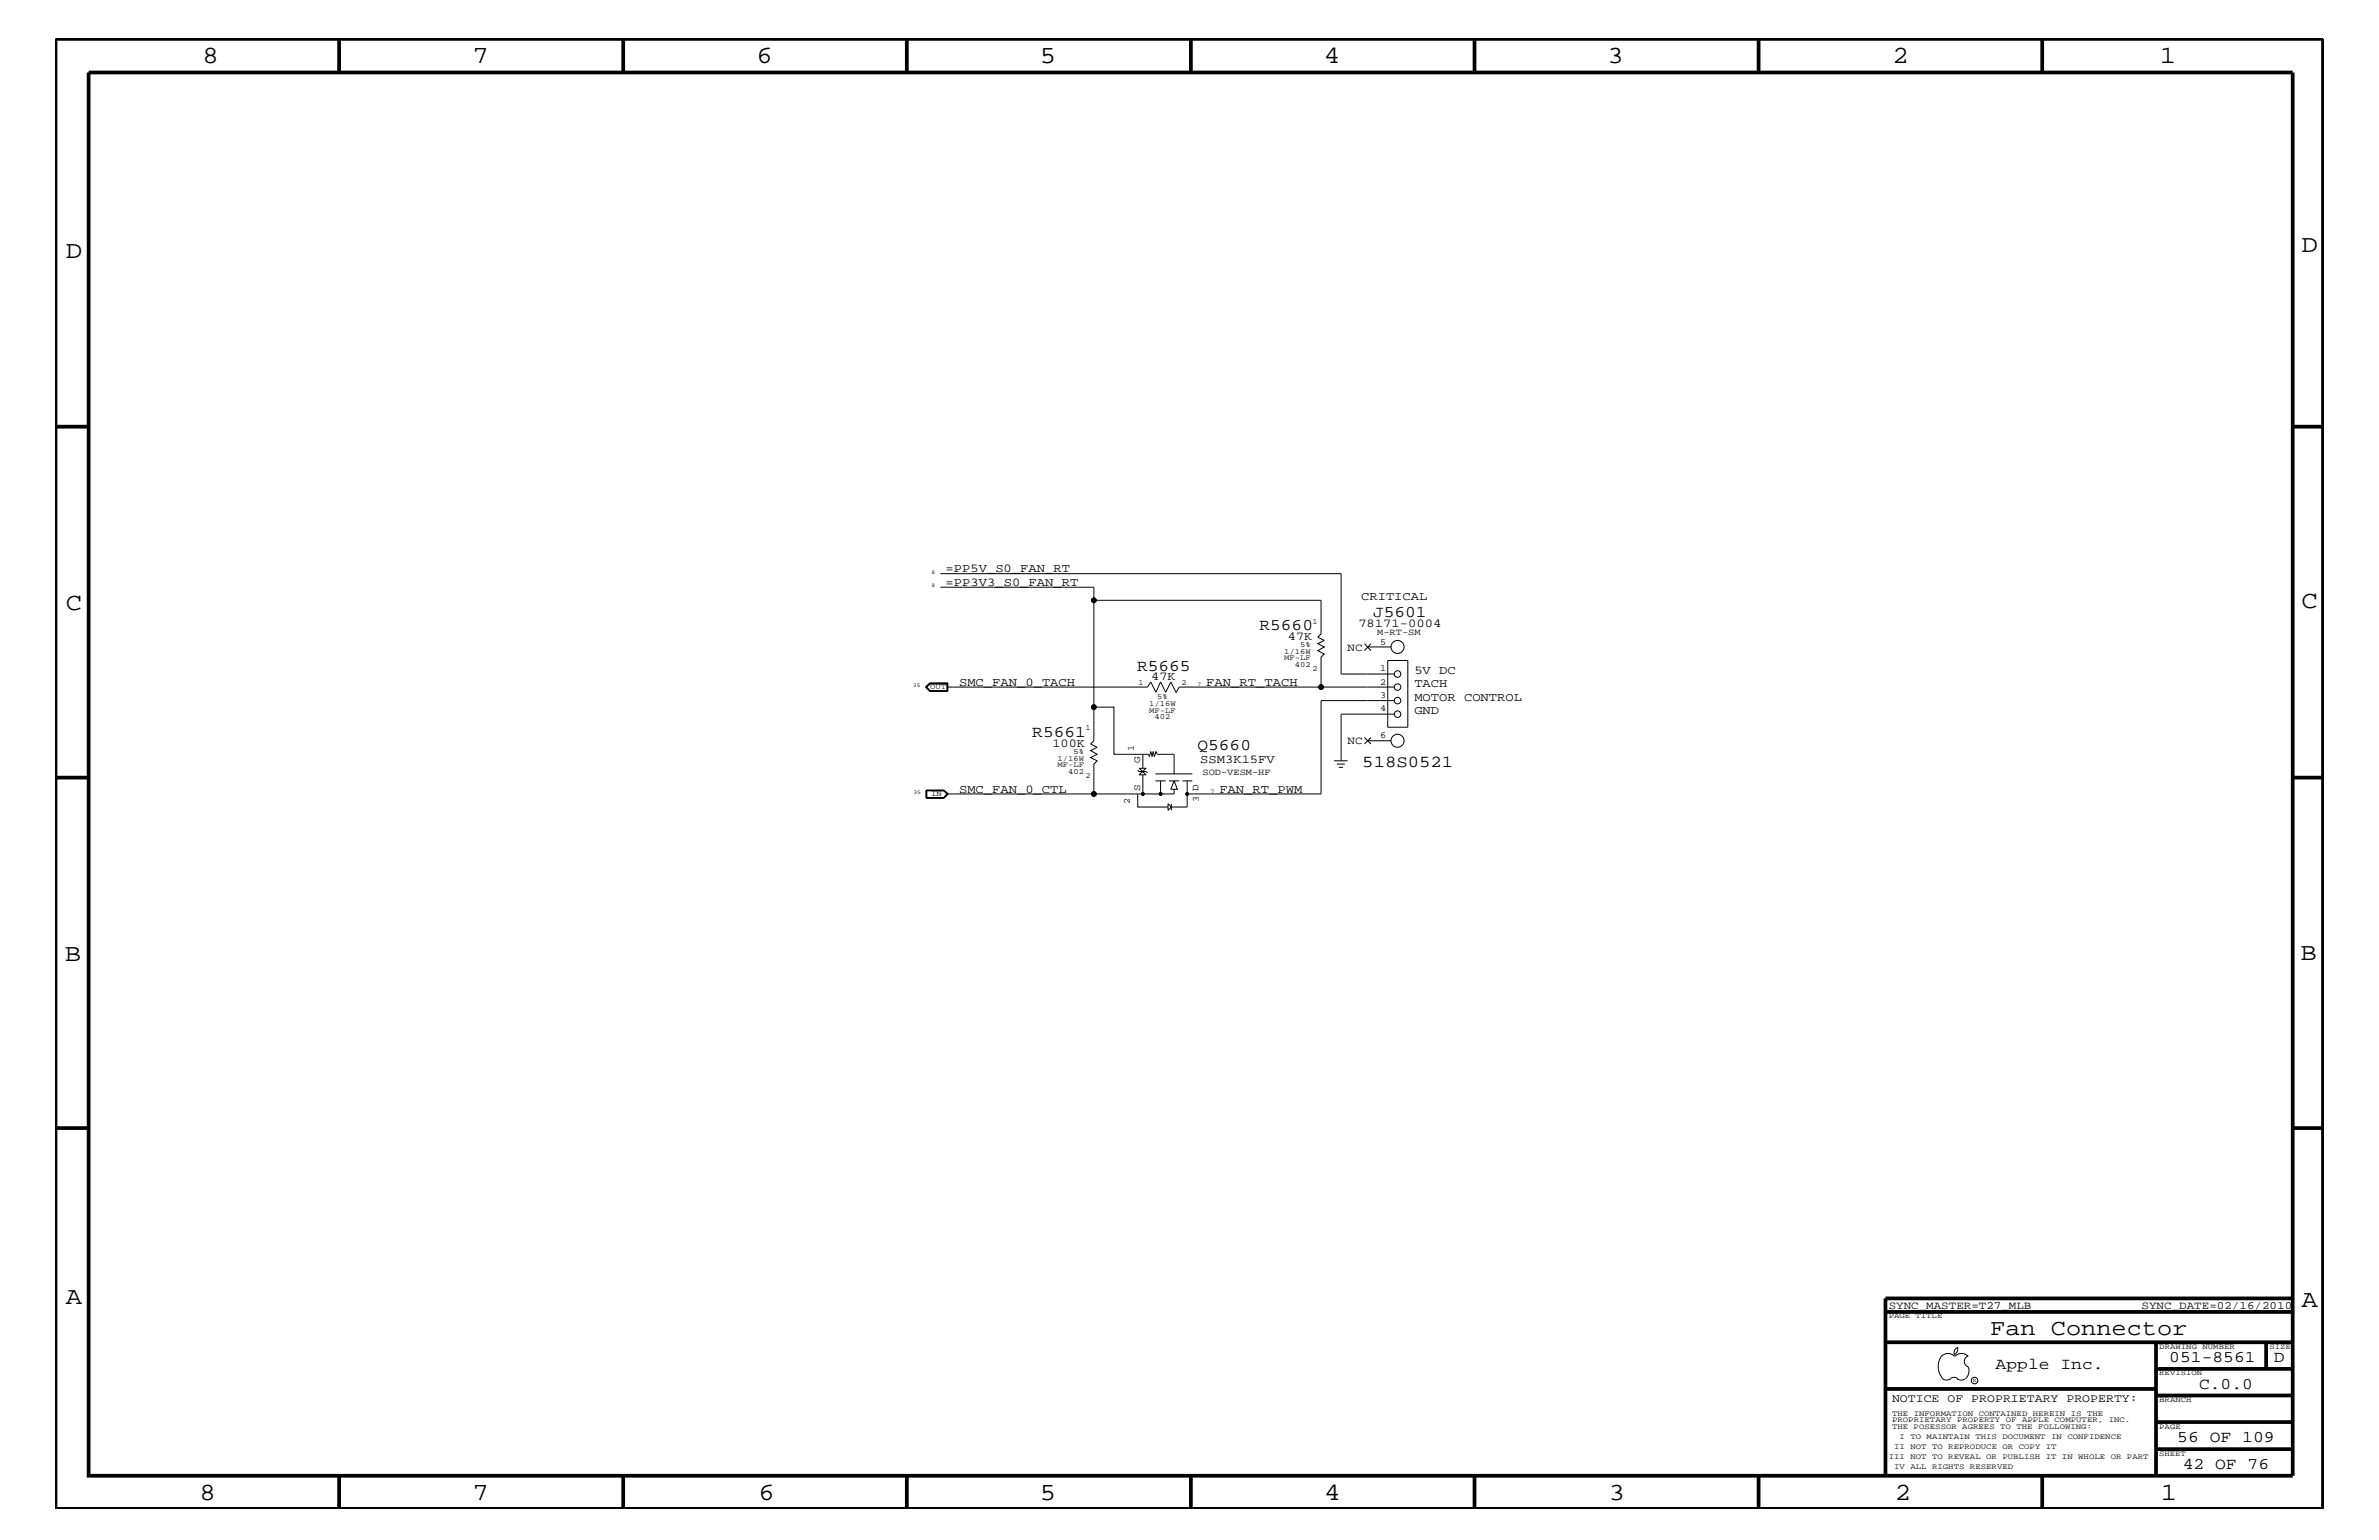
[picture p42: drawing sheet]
<svg xmlns="http://www.w3.org/2000/svg" width="432mm" height="279mm" viewBox="0 0 432 279" stroke-linecap="round" stroke-linejoin="round" font-family="sans-serif">
<defs><g id="words">
<g font-size="4.5">
<text x="36.7" y="11.5">8</text>
<text x="85.8" y="11.5">7</text>
<text x="137.3" y="11.5">6</text>
<text x="188.7" y="11.5">5</text>
<text x="240.3" y="11.5">4</text>
<text x="291.8" y="11.5">3</text>
<text x="343.5" y="11.5">2</text>
<text x="392" y="11.5">1</text>
<text x="11.9" y="46.8">D</text>
<text x="417.7" y="45.7">D</text>
<text x="11.9" y="110.6">C</text>
<text x="417.7" y="110.3">C</text>
<text x="11.8" y="174.3">B</text>
<text x="417.6" y="174.2">B</text>
<text x="11.9" y="236.7">A</text>
<text x="417.7" y="237.1">A</text>
<text x="36.2" y="272.1">8</text>
<text x="85.8" y="272.1">7</text>
<text x="137.7" y="272.1">6</text>
<text x="188.7" y="272.1">5</text>
<text x="240.4" y="272.1">4</text>
<text x="292" y="272.1">3</text>
<text x="343.9" y="272.1">2</text>
<text x="392.2" y="272.1">1</text>
</g>
<text font-size="4.1" x="361.2" y="242.3">Fan Connector</text>
<g font-size="3">
<text x="249.2" y="111.9">J5601</text>
<text x="228.6" y="114.2">R5660</text>
<text x="206.4" y="121.7">R5665</text>
<text x="187.4" y="133.6">R5661</text>
<text x="217.3" y="136.1">Q5660</text>
<text x="247.3" y="139.2">518S0521</text>
<text x="362.2" y="248.4">Apple Inc.</text>
<text x="393.7" y="247.1">051-8561</text>
<text x="399.2" y="252">C.0.0</text>
<text x="412.7" y="247.1">D</text>
<text x="395.2" y="261.6">56 OF 109</text>
<text x="396.2" y="266.6">42 OF 76</text>
</g>
<g font-size="2.2">
<text x="171.6" y="106.3">=PP3V3_S0_FAN_RT</text>
<text x="171.6" y="103.8">=PP5V_S0_FAN_RT</text>
<text x="246.5" y="113.7">78171-0004</text>
<text x="247.1" y="108.9">CRITICAL</text>
<text x="233.8" y="116.1">47K</text>
<text x="174.1" y="124.4">SMC_FAN_0_TACH</text>
<text x="209" y="123.4">47K</text>
<text x="218.9" y="124.4">FAN_RT_TACH</text>
<text x="256.7" y="122.3">5V DC</text>
<text x="256.7" y="124.7">TACH</text>
<text x="256.7" y="127.1">MOTOR CONTROL</text>
<text x="256.7" y="129.6">GND</text>
<text x="191" y="135.5">100K</text>
<text x="174.1" y="143.9">SMC_FAN_0_CTL</text>
<text x="217.8" y="138.4">SSM3K15FV</text>
<text x="221.3" y="143.9">FAN_RT_PWM</text>
</g>
<text font-size="2.1" x="343.4" y="254.4">NOTICE OF PROPRIETARY PROPERTY:</text>
<g font-size="2">
<text x="244.6" y="118.1">NC</text>
<text x="244.6" y="135">NC</text>
<text x="342.8" y="237.4">SYNC_MASTER=T27_MLB</text>
<text x="388.7" y="237.4">SYNC_DATE=02/16/2010</text>
</g>
<g font-size="1.8">
<text x="206.9" y="143.5" transform="rotate(-90 206.9 143.5)">S</text>
<text x="206.9" y="138.4" transform="rotate(-90 206.9 138.4)">G</text>
<text x="217.5" y="143.5" transform="rotate(-90 217.5 143.5)">D</text>
</g>
<g font-size="1.7">
<text x="250" y="115.3">M-RT-SM</text>
<text x="250.5" y="117">5</text>
<text x="250.5" y="121.8">1</text>
<text x="250.5" y="124.2">2</text>
<text x="250.5" y="129.1">4</text>
<text x="250.5" y="126.6">3</text>
<text x="205.8" y="136.2" transform="rotate(-90 205.8 136.2)">1</text>
<text x="250.5" y="133.9">6</text>
<text x="218.3" y="140.6">SOD-VESM-HF</text>
<text x="205.1" y="145.8" transform="rotate(-90 205.1 145.8)">2</text>
<text x="217.6" y="145.6" transform="rotate(-90 217.6 145.6)">3</text>
</g>
<g font-size="1.4">
<text x="238.3" y="113.1">1</text>
<text x="233.1" y="119.8">MF-LF</text>
<text x="233.1" y="118.6">1/16W</text>
<text x="236" y="117.4">5%</text>
<text x="168.8" y="125.1">OUT</text>
<text x="206.7" y="124.3">1</text>
<text x="214.5" y="124.3">2</text>
<text x="235" y="121">402</text>
<text x="238.3" y="121.7">2</text>
<text x="208.6" y="129.3">MF-LF</text>
<text x="208.6" y="128">1/16W</text>
<text x="209.6" y="130.5">402</text>
<text x="210" y="126.9">5%</text>
<text x="194.8" y="136.8">5%</text>
<text x="197" y="132.5">1</text>
<text x="191.9" y="139.2">MF-LF</text>
<text x="191.9" y="138">1/16W</text>
<text x="193.9" y="140.4">402</text>
<text x="197" y="141.1">2</text>
<text x="169" y="144.5">IN</text>
<text x="342.8" y="239.2">PAGE TITLE</text>
<text x="391.9" y="244.7">DRAWING NUMBER</text>
<text x="411.9" y="244.7">SIZE</text>
<text x="391.9" y="249.5">REVISION</text>
<text x="343.4" y="256.8">THE INFORMATION CONTAINED HEREIN IS THE</text>
<text x="391.9" y="254.4">BRANCH</text>
<text x="343.4" y="259.3">THE POSESSOR AGREES TO THE FOLLOWING:</text>
<text x="343.4" y="258">PROPRIETARY PROPERTY OF APPLE COMPUTER, INC.</text>
<text x="343.8" y="262.9">II NOT TO REPRODUCE OR COPY IT</text>
<text x="344.8" y="261.1">I TO MAINTAIN THIS DOCUMENT IN CONFIDENCE</text>
<text x="391.9" y="259.3">PAGE</text>
<text x="342.8" y="264.7">III NOT TO REVEAL OR PUBLISH IT IN WHOLE OR PART</text>
<text x="343.8" y="266.6">IV ALL RIGHTS RESERVED</text>
<text x="391.9" y="264.1">SHEET</text>
</g>
<g font-size="1">
<text x="169.1" y="106.5">8</text>
<text x="169.1" y="104.1">8</text>
<text x="165.7" y="124.7">35</text>
<text x="217.3" y="124.4">7</text>
<text x="219.8" y="143.9">7</text>
<text x="165.8" y="144">35</text>
<text x="358.1" y="250.7">R</text>
</g>
</g></defs>
<g fill="none" stroke="#000" stroke-width=".18">
<path d="M170.7 104.1h72.7v18.2h9.7M170.7 106.5h27.8v2.4M198.5 108.9h41.3v6.1l-.6 .6 1.2 .6-1.2 .6 1.2 .6-1.2 .7 1.2 .5-.6 .6v5.5h13.3M198.5 108.9v19.4h3.7v8.5h6.2l.2 .5 .3-1 .2 1 .2-1 .3 1 .2-1 .3 .5h3v3.6M247.7 116.8l1.1 1.3M248.2 117.4h4.3M248.8 116.8l-1.1 1.3M251.9 119.8h3.6v12.1h-3.6zM168.7 123.9h3.3v1.5h-3.3l-.7-.7zM168.8 124.1l-.6 .6 .6 .6M168.8 125.4l-.7-.7 .7-.7h3.2v1.4M168.8 124.1l-.7 .6 .7 .6"/>
<path d="M168.8 125.3h3.2M168.8 124.1h3.2M171.9 124.7h36.4l.6-1 .9 1.9 .9-1.9 .9 1.9 .9-1.9 .9 1.9M171.9 124.1v1.2M198.5 128.3v6.1l-.5 .6 1.1 .6-1.1 .6 1.1 .6-1.1 .6 1.1 .6-.6 .6v5.4h14.6v-.8M206.5 139.7l.3 .3h1.2l.3 .2M206.8 139.4h1.2l-1.2 1.2h1.2zM207.4 136.8v2.6M239.8 124.7h-25.8l-.6 1M242.1 138h2.5M242.7 138.6h1.4M243 139.2h.8"/>
<path d="M247.7 133.8l1.1 1.2M248.2 134.4h4.3M248.8 133.8l-1.1 1.2M253.1 129.6h-9.7v8.4M253.1 127.1h-13.3v16.9h-24.3M168.1 143.4h3.3l.7 .6-.7 .8h-3.3zM168.1 144.7h3.2M168.1 143.4v1.4M168.1 143.5h3.2M168.2 143.5v1.2M171.3 143.5l.7 .5-.7 .7M171.3 143.4l.7 .6-.7 .8"/>
<path d="M171.3 143.5l.6 .5M171.9 144h26.6M171.9 144l-.6 .7M206.5 144v2.4h5.5M207.4 140.6v3.4M209.7 140.4h6.7M209.7 141.7h1.9M210.7 141.7v2.3M212 145.8l.6 .6-.6 .6zM212.2 141.7h1.8M212.6 145.8v1.2M213.1 141.7l.6 1.5h-1.2z"/>
<path d="M214.6 141.7h1.8M215.5 141.7v4.7h-2.9M352.3 246.1a1.69 1.69 0 0 1 2.5 0 1.72 1.72 0 0 1 2.4 0M352.4 246a3.2 3.2 0 0 0 .4 4.3l.8 .1 .4-.2M354 250.2l.7-.3 .7 .3M355.2 250.2l.7 .2 .7-.2M355.3 244.4v.3a1.18 1.18 0 0 1-.6 1.1M355.4 244.4a.99 .99 0 0 0-.6 1.4M357.2 246a1.04 1.04 0 0 0-.7 1 1.04 1.04 0 0 0 .7 1M357.3 248l.1 .7a2.11 2.11 0 0 1-.6 1.5"/>
<circle cx="198.5" cy="108.9" r=".42"/>
<circle cx="253.7" cy="117.4" r="1.19"/>
<circle cx="198.5" cy="128.3" r=".42"/>
<circle cx="239.8" cy="124.7" r=".42"/>
<circle cx="253.7" cy="134.4" r="1.19"/>
<circle cx="253.7" cy="127.1" r=".59"/>
<circle cx="253.7" cy="124.7" r=".59"/>
<circle cx="253.7" cy="122.3" r=".59"/>
<circle cx="253.7" cy="129.6" r=".59"/>
<circle cx="198.5" cy="144" r=".42"/>
<circle cx="207.4" cy="144" r=".25"/>
<circle cx="210.7" cy="144" r=".25"/>
<circle cx="215.5" cy="144" r=".25"/>
<circle cx="358.4" cy="250.5" r=".59"/>
</g>
<g fill="#000">
<circle cx="198.5" cy="108.9" r=".42"/>
<circle cx="198.5" cy="128.3" r=".42"/>
<circle cx="239.8" cy="124.7" r=".42"/>
<circle cx="198.5" cy="144" r=".42"/>
<circle cx="207.4" cy="144" r=".25"/>
<circle cx="210.7" cy="144" r=".25"/>
<circle cx="215.5" cy="144" r=".25"/>
</g>
<g fill="none" stroke="#000" stroke-width=".68" stroke-linecap="butt">
<path d="M10.1 7.1h411.5v266.7h-411.5zM16.1 13.2h400v254.5h-400zM61.6 7.1v6.1M113.1 7.1v6.1M164.6 7.1v6.1M216.2 7.1v6.1M267.6 7.1v6.1M319.2 7.1v6.1M370.7 7.1v6.1M10.1 77.4h6M416.1 77.4h5.5M10.1 141.1h6"/>
<path d="M416.1 141.1h5.5M10.1 204.7h6M416.1 204.7h5.5M342.2 238h73.9M416.1 235.6h-73.9v32.1M342.2 243.5h73.9M342.2 252h49.1M391.3 243.5v24.2M391.3 258h24.8M391.3 253.2h24.8M391.3 248.4h24.8M411.3 243.5v4.9"/>
<path d="M61.6 267.7v6.1M113.1 267.7v6.1M164.6 267.7v6.1M216.2 268v5.8M267.6 267.7v6.1M319.2 267.7v6.1M370.7 267.7v6.1M391.3 262.9h24.8"/>
</g>
<use href="#words"/>
</svg>
